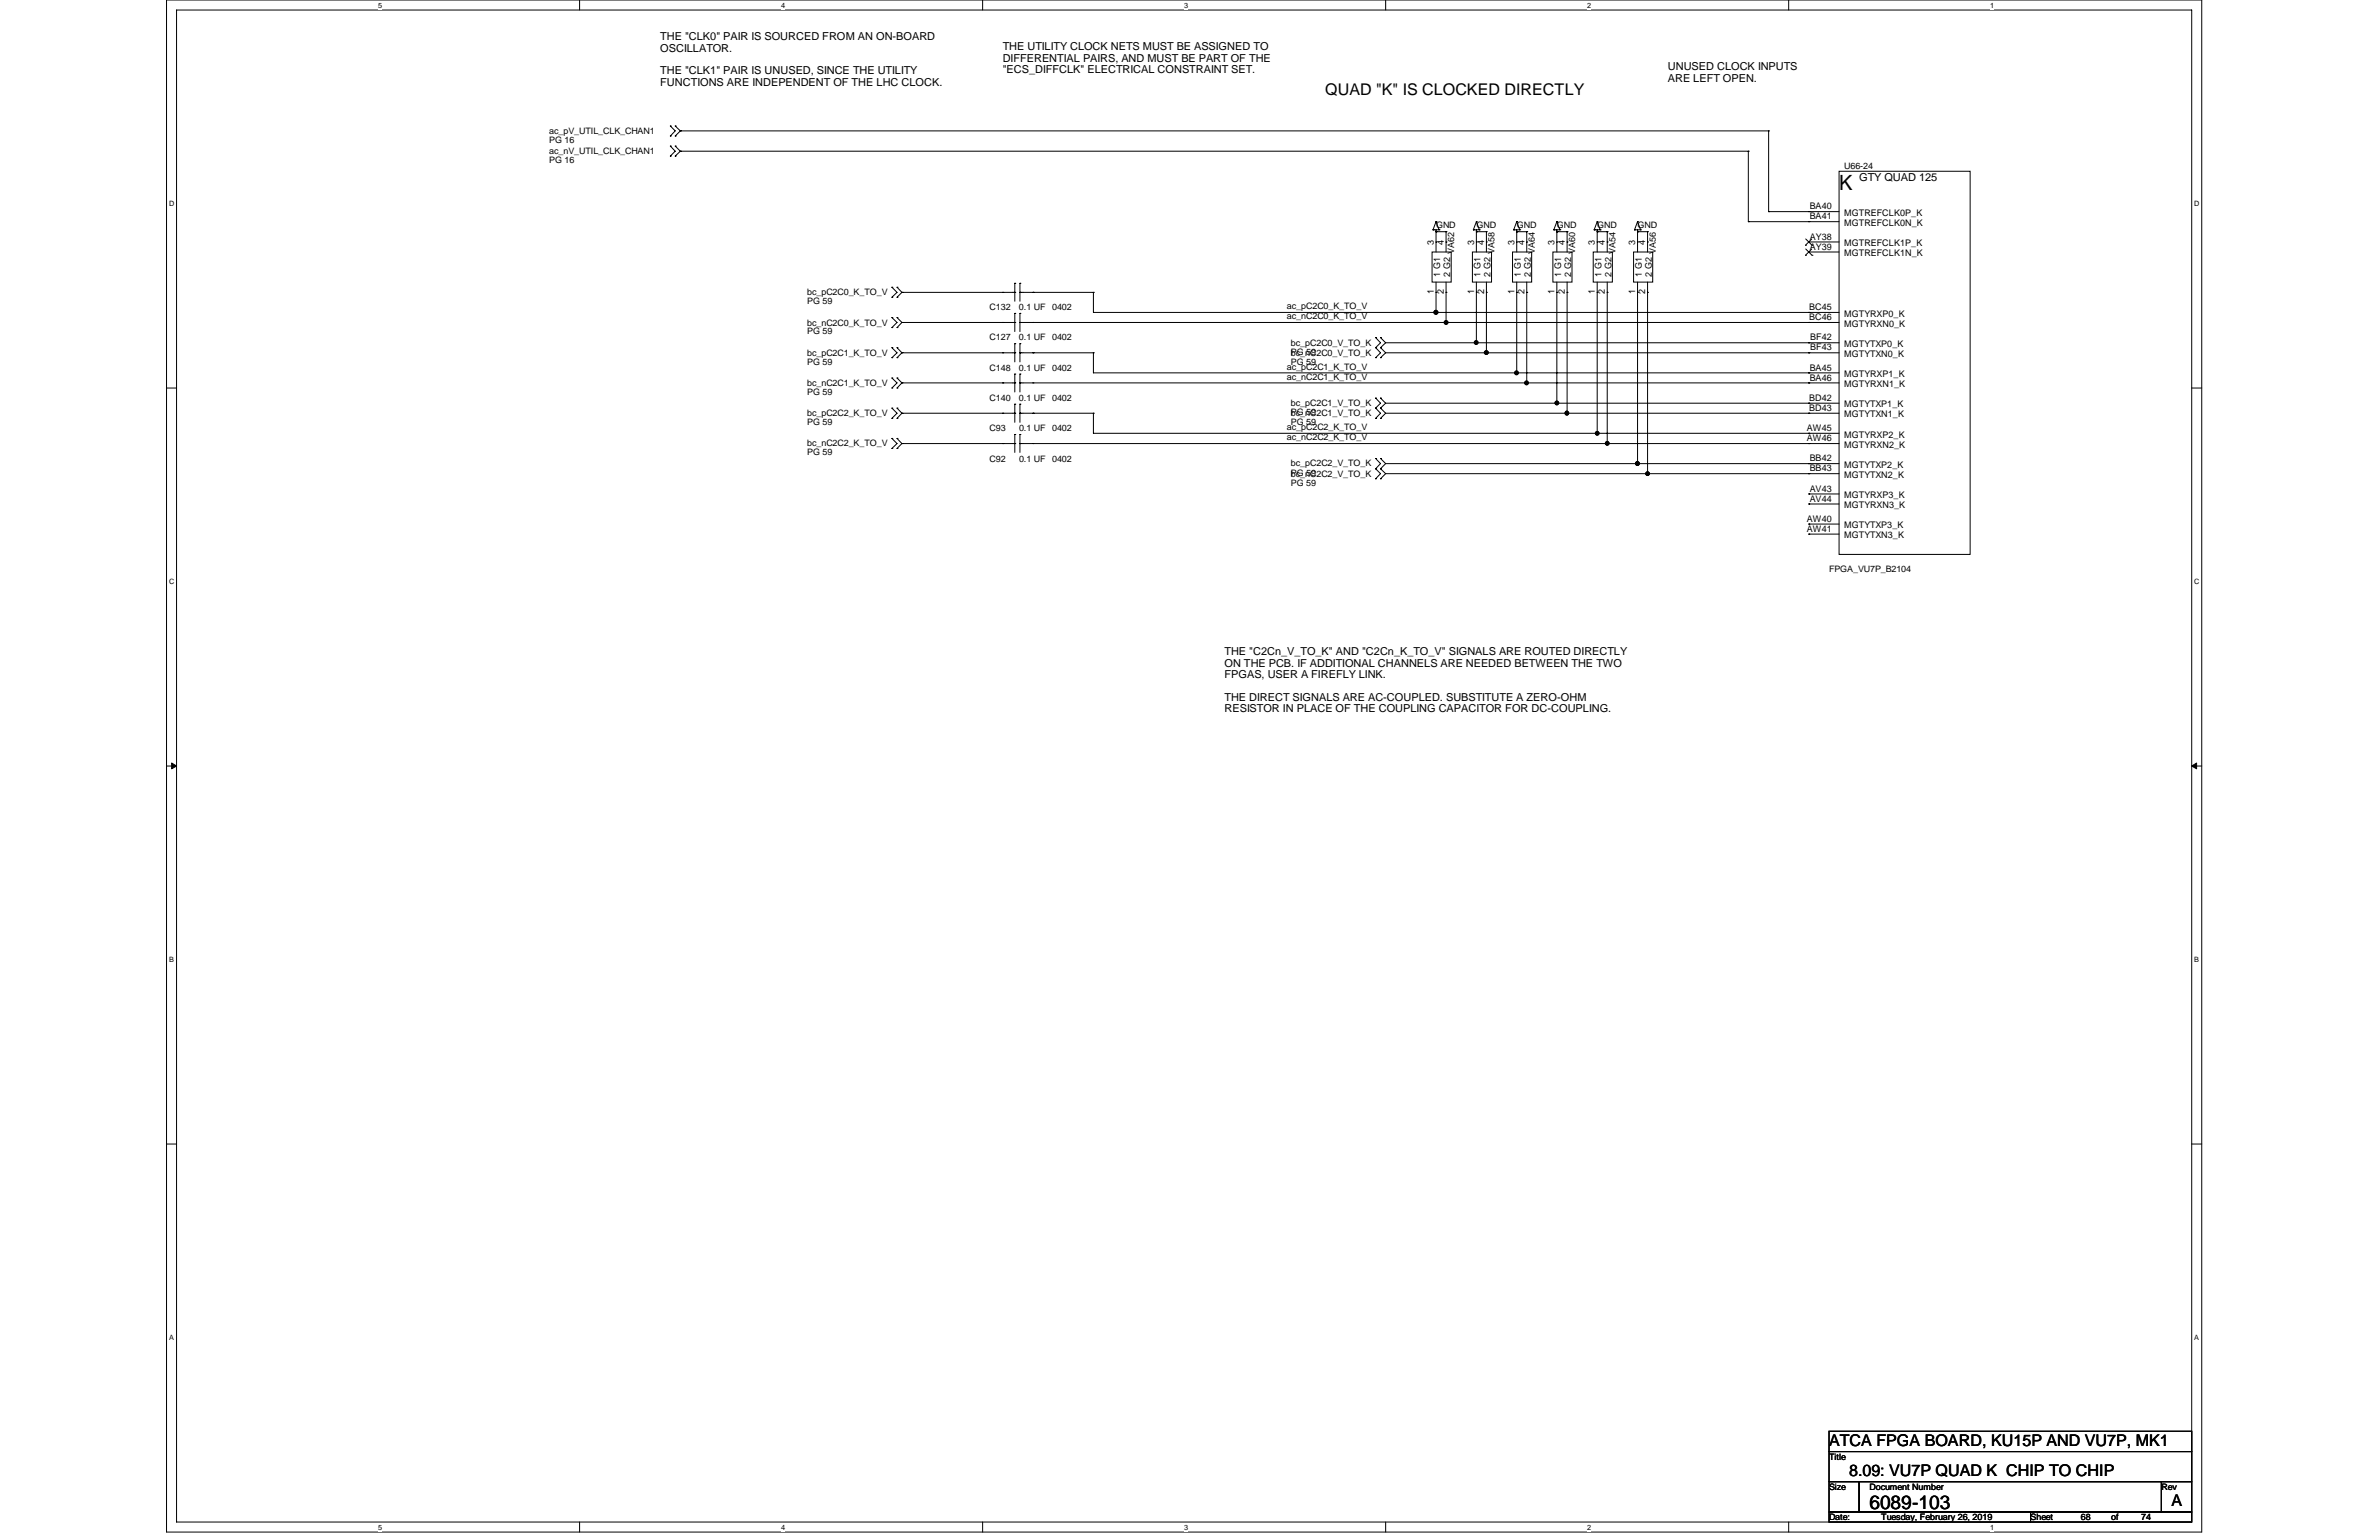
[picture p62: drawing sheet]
<svg xmlns="http://www.w3.org/2000/svg" width="432mm" height="279mm" viewBox="0 0 432 279" stroke-linecap="round" stroke-linejoin="round" font-family="sans-serif">
<defs><g id="words">
<text font-size="3.8" x="333.8" y="34.5">K</text>
<text font-size="3.5" x="339.3" y="273.7">6089-103</text>
<g font-size="2.9">
<text x="240.5" y="17.2">QUAD &quot;K&quot; IS CLOCKED DIRECTLY</text>
<text x="332" y="262.3">ATCA FPGA BOARD, KU15P AND VU7P, MK1</text>
<text x="335.6" y="267.8">8.09: VU7P QUAD K CHIP TO CHIP</text>
<text x="394.2" y="273.3">A</text>
</g>
<g font-size="2">
<text x="119.8" y="7.3">THE &quot;CLK0&quot; PAIR IS SOURCED FROM AN ON-BOARD</text>
<text x="119.8" y="9.4">OSCILLATOR.</text>
<text x="182" y="9.1">THE UTILITY CLOCK NETS MUST BE ASSIGNED TO</text>
<text x="182" y="11.2">DIFFERENTIAL PAIRS, AND MUST BE PART OF THE</text>
<text x="119.8" y="13.5">THE &quot;CLK1&quot; PAIR IS UNUSED, SINCE THE UTILITY</text>
<text x="119.8" y="15.6">FUNCTIONS ARE INDEPENDENT OF THE LHC CLOCK.</text>
<text x="182" y="13.3">&quot;ECS_DIFFCLK&quot; ELECTRICAL CONSTRAINT SET.</text>
<text x="302.7" y="12.8">UNUSED CLOCK INPUTS</text>
<text x="302.7" y="14.9">ARE LEFT OPEN.</text>
<text x="337.4" y="32.9">GTY QUAD 125</text>
<text x="222.2" y="118.9">THE &quot;C2Cn_V_TO_K&quot; AND &quot;C2Cn_K_TO_V&quot; SIGNALS ARE ROUTED DIRECTLY</text>
<text x="222.2" y="120.9">ON THE PCB. IF ADDITIONAL CHANNELS ARE NEEDED BETWEEN THE TWO</text>
<text x="222.2" y="123">FPGAS, USER A FIREFLY LINK.</text>
<text x="222.2" y="127.2">THE DIRECT SIGNALS ARE AC-COUPLED. SUBSTITUTE A ZERO-OHM</text>
<text x="222.2" y="129.2">RESISTOR IN PLACE OF THE COUPLING CAPACITOR FOR DC-COUPLING.</text>
</g>
<g font-size="1.7">
<text x="328.5" y="39.8">BA41</text>
<text x="328.5" y="38">BA40</text>
<text x="334.7" y="41">MGTREFCLK0N_K</text>
<text x="334.7" y="39.2">MGTREFCLK0P_K</text>
<text x="260.2" y="44.4" transform="rotate(-90 260.2 44.4)">3</text>
<text x="262" y="44.4" transform="rotate(-90 262 44.4)">4</text>
<text x="267.5" y="44.4" transform="rotate(-90 267.5 44.4)">3</text>
<text x="269.4" y="44.4" transform="rotate(-90 269.4 44.4)">4</text>
<text x="274.9" y="44.4" transform="rotate(-90 274.9 44.4)">3</text>
<text x="276.7" y="44.4" transform="rotate(-90 276.7 44.4)">4</text>
<text x="282.2" y="44.4" transform="rotate(-90 282.2 44.4)">3</text>
<text x="284" y="44.4" transform="rotate(-90 284 44.4)">4</text>
<text x="289.5" y="44.4" transform="rotate(-90 289.5 44.4)">3</text>
<text x="291.3" y="44.4" transform="rotate(-90 291.3 44.4)">4</text>
<text x="296.8" y="44.4" transform="rotate(-90 296.8 44.4)">3</text>
<text x="298.6" y="44.4" transform="rotate(-90 298.6 44.4)">4</text>
<text x="328.5" y="45.3">AY39</text>
<text x="328.5" y="43.5">AY38</text>
<text x="334.7" y="46.5">MGTREFCLK1N_K</text>
<text x="334.7" y="44.7">MGTREFCLK1P_K</text>
<text x="260.2" y="53.3" transform="rotate(-90 260.2 53.3)">1</text>
<text x="261.4" y="50.2" transform="rotate(-90 261.4 50.2)">1 G1</text>
<text x="262" y="53.3" transform="rotate(-90 262 53.3)">2</text>
<text x="263.2" y="50.2" transform="rotate(-90 263.2 50.2)">2 G2</text>
<text x="267.5" y="53.3" transform="rotate(-90 267.5 53.3)">1</text>
<text x="268.7" y="50.2" transform="rotate(-90 268.7 50.2)">1 G1</text>
<text x="269.4" y="53.3" transform="rotate(-90 269.4 53.3)">2</text>
<text x="270.6" y="50.2" transform="rotate(-90 270.6 50.2)">2 G2</text>
<text x="274.9" y="53.3" transform="rotate(-90 274.9 53.3)">1</text>
<text x="276.1" y="50.2" transform="rotate(-90 276.1 50.2)">1 G1</text>
<text x="276.7" y="53.3" transform="rotate(-90 276.7 53.3)">2</text>
<text x="277.9" y="50.2" transform="rotate(-90 277.9 50.2)">2 G2</text>
<text x="282.2" y="53.3" transform="rotate(-90 282.2 53.3)">1</text>
<text x="283.3" y="50.2" transform="rotate(-90 283.3 50.2)">1 G1</text>
<text x="284" y="53.3" transform="rotate(-90 284 53.3)">2</text>
<text x="285.2" y="50.2" transform="rotate(-90 285.2 50.2)">2 G2</text>
<text x="289.5" y="53.3" transform="rotate(-90 289.5 53.3)">1</text>
<text x="290.7" y="50.2" transform="rotate(-90 290.7 50.2)">1 G1</text>
<text x="291.3" y="53.3" transform="rotate(-90 291.3 53.3)">2</text>
<text x="292.5" y="50.2" transform="rotate(-90 292.5 50.2)">2 G2</text>
<text x="296.8" y="53.3" transform="rotate(-90 296.8 53.3)">1</text>
<text x="298" y="50.2" transform="rotate(-90 298 50.2)">1 G1</text>
<text x="298.6" y="53.3" transform="rotate(-90 298.6 53.3)">2</text>
<text x="299.8" y="50.2" transform="rotate(-90 299.8 50.2)">2 G2</text>
<text x="328.4" y="58.1">BC46</text>
<text x="328.4" y="56.3">BC45</text>
<text x="334.7" y="59.3">MGTYRXN0_K</text>
<text x="334.7" y="57.4">MGTYRXP0_K</text>
<text x="328.5" y="63.6">BF43</text>
<text x="328.5" y="61.8">BF42</text>
<text x="334.7" y="64.8">MGTYTXN0_K</text>
<text x="334.7" y="62.9">MGTYTXP0_K</text>
<text x="328.5" y="69">BA46</text>
<text x="328.5" y="67.2">BA45</text>
<text x="334.7" y="70.2">MGTYRXN1_K</text>
<text x="334.7" y="68.4">MGTYRXP1_K</text>
<text x="328.4" y="74.5">BD43</text>
<text x="328.4" y="72.7">BD42</text>
<text x="334.7" y="75.7">MGTYTXN1_K</text>
<text x="334.7" y="73.9">MGTYTXP1_K</text>
<text x="328" y="80.1">AW46</text>
<text x="328" y="78.2">AW45</text>
<text x="328.5" y="83.7">BB42</text>
<text x="334.7" y="81.2">MGTYRXN2_K</text>
<text x="334.7" y="79.4">MGTYRXP2_K</text>
<text x="328.5" y="89.2">AV43</text>
<text x="328.5" y="85.5">BB43</text>
<text x="334.7" y="86.7">MGTYTXN2_K</text>
<text x="334.7" y="84.9">MGTYTXP2_K</text>
<text x="328" y="94.7">AW40</text>
<text x="328.5" y="91">AV44</text>
<text x="334.7" y="92.2">MGTYRXN3_K</text>
<text x="334.7" y="90.4">MGTYRXP3_K</text>
<text x="334.7" y="95.8">MGTYTXP3_K</text>
<text x="328" y="96.5">AW41</text>
<text x="334.7" y="97.7">MGTYTXN3_K</text>
</g>
<g font-size="1.6">
<text x="99.7" y="24.3">ac_pV_UTIL_CLK_CHAN1</text>
<text x="99.7" y="26">PG 16</text>
<text x="99.7" y="27.9">ac_nV_UTIL_CLK_CHAN1</text>
<text x="99.7" y="29.6">PG 16</text>
<text x="334.7" y="30.7">U66-24</text>
<text x="260.6" y="41.3">GND</text>
<text x="268" y="41.3">GND</text>
<text x="275.3" y="41.3">GND</text>
<text x="282.6" y="41.3">GND</text>
<text x="289.9" y="41.3">GND</text>
<text x="297.2" y="41.3">GND</text>
<text x="263.9" y="46.1" transform="rotate(-90 263.9 46.1)">VA62</text>
<text x="271.3" y="46.1" transform="rotate(-90 271.3 46.1)">VA58</text>
<text x="278.6" y="46.1" transform="rotate(-90 278.6 46.1)">VA64</text>
<text x="285.9" y="46.1" transform="rotate(-90 285.9 46.1)">VA60</text>
<text x="293.2" y="46.1" transform="rotate(-90 293.2 46.1)">VA54</text>
<text x="300.5" y="46.1" transform="rotate(-90 300.5 46.1)">VA56</text>
<text x="146.5" y="53.6">bc_pC2C0_K_TO_V</text>
<text x="146.5" y="55.2">PG 59</text>
<text x="146.5" y="59.1">bc_nC2C0_K_TO_V</text>
<text x="179.6" y="56.3">C132</text>
<text x="185" y="56.3">0.1 UF</text>
<text x="191" y="56.3">0402</text>
<text x="233.6" y="56.1">ac_pC2C0_K_TO_V</text>
<text x="233.6" y="57.9">ac_nC2C0_K_TO_V</text>
<text x="146.5" y="60.7">PG 59</text>
<text x="146.5" y="64.5">bc_pC2C1_K_TO_V</text>
<text x="179.6" y="61.8">C127</text>
<text x="185" y="61.8">0.1 UF</text>
<text x="191" y="61.8">0402</text>
<text x="234.3" y="62.7">bc_pC2C0_V_TO_K</text>
<text x="234.3" y="64.3">PG 59</text>
<text x="234.3" y="64.5">bc_nC2C0_V_TO_K</text>
<text x="146.5" y="66.2">PG 59</text>
<text x="146.5" y="70">bc_nC2C1_K_TO_V</text>
<text x="146.5" y="71.7">PG 59</text>
<text x="179.6" y="67.3">C148</text>
<text x="185" y="67.3">0.1 UF</text>
<text x="191" y="67.3">0402</text>
<text x="233.6" y="67.1">ac_pC2C1_K_TO_V</text>
<text x="233.6" y="68.9">ac_nC2C1_K_TO_V</text>
<text x="234.3" y="66.2">PG 59</text>
<text x="146.5" y="75.5">bc_pC2C2_K_TO_V</text>
<text x="146.5" y="77.1">PG 59</text>
<text x="179.6" y="72.8">C140</text>
<text x="185" y="72.8">0.1 UF</text>
<text x="191" y="72.8">0402</text>
<text x="234.3" y="73.7">bc_pC2C1_V_TO_K</text>
<text x="234.3" y="75.3">PG 59</text>
<text x="234.3" y="75.5">bc_nC2C1_V_TO_K</text>
<text x="234.3" y="77.1">PG 59</text>
<text x="146.5" y="81">bc_nC2C2_K_TO_V</text>
<text x="146.5" y="82.6">PG 59</text>
<text x="179.6" y="83.7">C92</text>
<text x="179.6" y="78.2">C93</text>
<text x="185" y="83.7">0.1 UF</text>
<text x="185" y="78.2">0.1 UF</text>
<text x="191" y="83.7">0402</text>
<text x="191" y="78.2">0402</text>
<text x="233.6" y="78">ac_pC2C2_K_TO_V</text>
<text x="233.6" y="79.9">ac_nC2C2_K_TO_V</text>
<text x="234.3" y="84.6">bc_pC2C2_V_TO_K</text>
<text x="234.3" y="86.3">PG 59</text>
<text x="234.3" y="86.5">bc_nC2C2_V_TO_K</text>
<text x="234.3" y="88.1">PG 59</text>
<text x="332" y="103.8">FPGA_VU7P_B2104</text>
<text x="332" y="264.8">Title</text>
<text x="332" y="275.8">Date:</text>
<text x="332" y="270.3">Size</text>
<text x="339.3" y="270.3">Document Number</text>
<text x="341.5" y="275.8">Tuesday, February 26, 2019</text>
<text x="368.6" y="275.8">Sheet</text>
<text x="377.7" y="275.8">68</text>
<text x="383.2" y="275.8">of</text>
<text x="388.7" y="275.8">74</text>
<text x="392.3" y="270.3">Rev</text>
</g>
<g font-size="1.3">
<text x="68.6" y="1.4">5</text>
<text x="141.8" y="1.4">4</text>
<text x="214.9" y="1.4">3</text>
<text x="288.1" y="1.4">2</text>
<text x="361.2" y="1.4">1</text>
<text x="30.7" y="37.3">D</text>
<text x="398.3" y="37.3">D</text>
<text x="30.7" y="105.9">C</text>
<text x="398.3" y="105.9">C</text>
<text x="30.7" y="174.5">B</text>
<text x="398.3" y="174.5">B</text>
<text x="30.7" y="243">A</text>
<text x="398.3" y="243">A</text>
<text x="68.6" y="277.5">5</text>
<text x="141.8" y="277.5">4</text>
<text x="214.9" y="277.5">3</text>
<text x="288.1" y="277.5">2</text>
<text x="361.2" y="277.5">1</text>
</g>
</g></defs>
<path d="M30.2 0h369.4v278h-369.4zM32 1.8h365.8v274.3h-365.8z" fill="none" stroke="#000" stroke-width=".18"/>
<g fill="#fff">
<path d="M68.6 .2h.7v1.5h-.7z"/>
<path d="M68.6 276.4h.7v1.4h-.7z"/>
</g>
<path d="M105.2 0v1.8M105.2 276.1v1.9" fill="none" stroke="#000" stroke-width=".18"/>
<g fill="#fff">
<path d="M141.8 .2h.7v1.5h-.7z"/>
<path d="M141.8 276.4h.7v1.4h-.7z"/>
</g>
<path d="M178.4 0v1.8M178.4 276.1v1.9" fill="none" stroke="#000" stroke-width=".18"/>
<g fill="#fff">
<path d="M214.9 .2h.7v1.5h-.7z"/>
<path d="M214.9 276.4h.7v1.4h-.7z"/>
</g>
<path d="M251.5 0v1.8M251.5 276.1v1.9" fill="none" stroke="#000" stroke-width=".18"/>
<g fill="#fff">
<path d="M288.1 .2h.7v1.5h-.7z"/>
<path d="M288.1 276.4h.7v1.4h-.7z"/>
</g>
<path d="M324.7 0v1.8M324.7 276.1v1.9" fill="none" stroke="#000" stroke-width=".18"/>
<g fill="#fff">
<path d="M361.2 .2h.7v1.5h-.7z"/>
<path d="M361.2 276.4h.7v1.4h-.7z"/>
<path d="M30.7 36.1h.9v1.5h-.9z"/>
<path d="M398.3 36.1h.9v1.5h-.9z"/>
<path d="M30.7 104.7h.9v1.5h-.9z"/>
<path d="M398.3 104.7h.9v1.5h-.9z"/>
</g>
<path d="M30.2 70.4h1.8M397.8 70.4h1.8" fill="none" stroke="#000" stroke-width=".18"/>
<g fill="#fff">
<path d="M30.7 173.3h.8v1.5h-.8z"/>
<path d="M398.3 173.3h.8v1.5h-.8z"/>
</g>
<path d="M30.2 139h1.8M397.8 139h1.8" fill="none" stroke="#000" stroke-width=".18"/>
<path d="M31.2 138.4v1.1l.8-.5zM397.8 139l.9 .5v-1.1z" fill="#000" stroke="#000" stroke-width=".18"/>
<g fill="#fff">
<path d="M30.7 241.9h.8v1.4h-.8z"/>
<path d="M398.3 241.9h.8v1.4h-.8z"/>
</g>
<g fill="none" stroke="#000" stroke-width=".18">
<path d="M121.7 24.7h.1M121.7 22.9h.1M121.7 28.3h.1M121.7 26.5h.1M121.7 22.9l.9 .8-.9 1M121.7 26.5l.9 .9-.9 .9M122.6 22.9h.1M122.6 24.7h.1M122.6 26.5h.1M122.6 28.3h.1M122.6 22.9l.9 .8M122.6 26.5l.9 .9"/>
<path d="M123.5 23.7l-.9 1M123.5 27.4l-.9 .9M123.5 23.7h.1M123.5 27.4h.1M123.5 23.7h197.5M123.5 27.4h193.8M317.3 27.4h.1M317.3 27.4v12.8M321 23.7h.1M321 38.4h.1M321 38.4h12.8M321 23.7v14.7"/>
<path d="M328.3 38.4h.1M333.8 31.1h23.8v69.5h-23.8zM161.9 53.9h.1M161.9 52.1h.1M161.9 59.4h.1M161.9 57.6h.1M161.9 52.1l.9 .9-.9 .9M161.9 57.6l.9 .9-.9 .9M162.8 52.1h.1M162.8 53.9h.1M162.8 57.6h.1M162.8 59.4h.1"/>
<path d="M162.8 52.1l.9 .9M162.8 57.6l.9 .9M163.7 58.5h.1M163.7 53h.1M163.7 53l-.9 .9M163.7 58.5l-.9 .9M182 53h.1M182 58.5h.1M184.2 53h.1M184.2 51.4h.1M184.2 58.5h.1M184.2 56.9h.1"/>
<path d="M184.2 51.4v3.3M184.2 56.9v3.3M184.2 53h-20.5M184.2 58.5h-20.5M185.1 51.4h.1M185.1 53h.1M185.1 56.9h.1M185.1 58.5h.1M185.1 51.4v3.3M185.1 56.9v3.3M185.1 53h13.4M185.1 58.5h148.7"/>
<path d="M187.5 53h.1M187.5 58.5h.1M198.5 53h.1M198.5 53v3.7h135.3M259.9 45.7h3.5v5.5h-3.5zM260.1 41.7h.1M260.1 41.7h1.1M260.6 42h1.9M260.6 53h.1M260.6 43.9h.1M260.6 56.7h.1M260.6 51.2v5.5"/>
<path d="M260.6 42h.1M260.6 40.2h.1M260.6 41.7v4M260.6 40.2l.6 1.5M260.6 40.2l-.5 1.5M261.2 41.7h.1M262.5 42h.1M262.5 42v3.7M262.5 53h.1M262.5 43.9h.1M262.5 58.5h.1M262.5 51.2v7.3"/>
<path d="M267.3 45.7h3.4v5.5h-3.4zM267.4 41.7h.1M267.4 41.7h1.1M268 53h.1M268 43.9h.1M268 51.2v11M268 42h.1M268 40.2h.1M268 41.7v4M268 40.2l.5 1.5M268 40.2l-.6 1.5M268 42h1.8"/>
<path d="M268.5 41.7h.1M269.8 42h.1M269.8 42v3.7M269.8 53h.1M269.8 43.9h.1M269.8 51.2v12.8M274.5 45.7h3.5v5.5h-3.5zM274.7 41.7h.1M274.7 41.7h1.1M275.3 53h.1M275.3 43.9h.1M275.3 51.2v16.4"/>
<path d="M275.3 42h1.8M275.3 42h.1M275.3 40.2h.1M275.3 41.7v4M275.3 40.2l.5 1.5M275.3 40.2l-.6 1.5M275.8 41.7h.1M277.1 42h.1M277.1 42v3.7M277.1 53h.1M277.1 43.9h.1M277.1 51.2v18.3"/>
<path d="M281.9 45.7h3.4v5.5h-3.4zM282 41.7h.1M282 41.7h1.1M282.6 42h1.8M282.6 53h.1M282.6 43.9h.1M282.6 51.2v22M282.6 42h.1M282.6 40.2h.1M282.6 41.7v4M282.6 40.2l.5 1.5M282.6 40.2l-.6 1.5"/>
<path d="M283.1 41.7h.1M284.4 42h.1M284.4 42v3.7M284.4 53h.1M284.4 43.9h.1M284.4 51.2v23.8M289.2 45.7h3.5v5.5h-3.5zM289.3 41.7h.1M289.3 41.7h1.1M289.9 42h1.8M289.9 53h.1M289.9 43.9h.1"/>
<path d="M289.9 51.2v27.4M289.9 42h.1M289.9 40.2h.1M289.9 41.7v4M289.9 40.2l.5 1.5M289.9 40.2l-.6 1.5M290.4 41.7h.1M291.7 53h.1M291.7 43.9h.1M291.7 42h.1M291.7 42v3.7M291.7 51.2v29.3"/>
<path d="M296.5 45.7h3.5v5.5h-3.5zM296.7 41.7h.1M296.7 41.7h1.1M297.2 42h1.8M297.2 53h.1M297.2 43.9h.1M297.2 51.2v32.9M297.2 42h.1M297.2 40.2h.1M297.2 41.7v4M297.2 40.2l.6 1.5M297.2 40.2l-.5 1.5"/>
<path d="M297.8 41.7h.1M299 42h.1M299 42v3.7M299 53h.1M299 43.9h.1M299 51.2v34.7M317.3 40.2h.1M327.7 46.3h.1M327.7 44.5h.1M327.7 45.2l1.2 1.1M327.7 43.3l1.2 1.2M328.3 40.2h.1"/>
<path d="M328.3 45.7h.1M328.3 43.9h.1M328.3 58.5h.1M328.3 56.7h.1M328.3 45.7h5.5M328.3 43.9h5.5M328.8 45.2l-1.1 1.1M328.8 43.3l-1.1 1.2M328.9 46.3h.1M328.9 44.5h.1M333.8 40.2h-16.5M161.9 64.9h.1"/>
<path d="M161.9 63.1h.1M161.9 70.4h.1M161.9 68.6h.1M161.9 75.9h.1M161.9 74h.1M161.9 79.5h.1M161.9 63.1l.9 .9-.9 .9M161.9 68.6l.9 .9-.9 .9M161.9 74l.9 1-.9 .9M161.9 79.5l.9 1-.9 .9M162.8 63.1h.1M162.8 64.9h.1"/>
<path d="M162.8 68.6h.1M162.8 70.4h.1M162.8 74h.1M162.8 75.9h.1M162.8 79.5h.1M162.8 63.1l.9 .9M162.8 68.6l.9 .9M162.8 74l.9 1M162.8 79.5l.9 1M163.7 64h.1M163.7 69.5h.1M163.7 75h.1"/>
<path d="M163.7 69.5h20.5M163.7 75h20.5M163.7 64l-.9 .9M163.7 69.5l-.9 .9M163.7 75l-.9 .9M182 64h.1M182 69.5h.1M182 75h.1M184.2 64h.1M184.2 62.4h.1M184.2 78.8h.1M184.2 69.5h.1"/>
<path d="M184.2 67.9h.1M184.2 75h.1M184.2 73.3h.1M184.2 64h-20.5M184.2 62.4v3.3M184.2 67.9v3.2M184.2 73.3v3.3M184.2 78.8v3.3M185.1 62.4h.1M185.1 64h.1M185.1 78.8h.1M185.1 67.9h.1"/>
<path d="M185.1 69.5h.1M185.1 73.3h.1M185.1 75h.1M185.1 64h13.4M185.1 62.4v3.3M185.1 67.9v3.2M185.1 73.3v3.3M185.1 78.8v3.3M185.1 69.5h148.7M185.1 75h13.4M187.5 64h.1M187.5 69.5h.1"/>
<path d="M187.5 75h.1M198.5 64h.1M198.5 64v3.6h135.3M198.5 75h.1M198.5 75v3.6h135.3M249.7 63.1h.1M249.7 61.3h.1M249.7 64.9h.1M249.7 74h.1M249.7 72.2h.1M249.7 75.9h.1M249.7 61.3l.9 .9-.9 .9"/>
<path d="M249.7 63.1l.9 .9-.9 .9M249.7 72.2l.9 1-.9 .8M249.7 74l.9 1-.9 .9M250.6 61.3h.1M250.6 63.1h.1M250.6 64.9h.1M250.6 72.2h.1M250.6 74h.1M250.6 75.9h.1M250.6 61.3l.9 .9M250.6 63.1l.9 .9M250.6 72.2l.9 1"/>
<path d="M250.6 74l.9 1M251.5 62.2l-.9 .9M251.5 64l-.9 .9M251.5 73.2l-.9 .8M251.5 75l-.9 .9M251.5 75h82.3M251.5 62.2h82.3M251.5 73.2h82.3M268 62.2h.1M269.8 64h.1M275.3 67.6h.1M277.1 69.5h.1"/>
<path d="M282.6 73.2h.1M284.4 75h.1M289.9 78.6h.1M328.3 69.5h.1M328.3 67.6h.1M328.3 78.6h.1M328.3 64h.1M328.3 75h.1M328.3 62.2h.1M328.3 73.2h.1M333.8 64h-82.3M161.9 81.4h.1"/>
<path d="M162.8 81.4h.1M163.7 80.5h.1M163.7 80.5l-.9 .9M182 80.5h.1M184.2 80.5h.1M184.2 80.5h-20.5M185.1 80.5h.1M185.1 80.5h148.7M187.5 80.5h.1M249.7 85h.1M249.7 83.2h.1M249.7 86.9h.1"/>
<path d="M249.7 83.2l.9 .9-.9 .9M249.7 85l.9 .9-.9 1M250.6 83.2h.1M250.6 85h.1M250.6 86.9h.1M250.6 83.2l.9 .9M250.6 85l.9 .9M251.5 84.1l-.9 .9M251.5 85.9l-.9 1M251.5 84.1h82.3M291.7 80.5h.1M297.2 84.1h.1"/>
<path d="M299 85.9h.1M328.3 80.5h.1M328.3 91.4h.1M328.3 89.6h.1M328.3 85.9h.1M328.3 96.9h.1M328.3 84.1h.1M328.3 95.1h.1M328.3 91.4h5.5M328.3 89.6h5.5M328.3 96.9h5.5M328.3 95.1h5.5"/>
<path d="M333.8 85.9h-82.3M30.2 207.6h1.8M397.8 207.6h1.8M332 259.7h65.8v3.7h-65.8zM332 263.4h65.8v5.4h-65.8zM332 268.8h5.4v5.5h-5.4zM332 274.3h36.6v1.8h-36.6zM337.4 268.8h54.9v5.5h-54.9zM368.6 274.3h29.2v1.8h-29.2zM392.3 268.8h5.5v5.5h-5.5z"/>
</g>
<g fill="#000" stroke="#000" stroke-width=".18">
<circle cx="260.6" cy="56.7" r=".36"/>
<circle cx="262.5" cy="58.5" r=".34"/>
<circle cx="267.9" cy="62.1" r=".34"/>
<circle cx="269.8" cy="64" r=".35"/>
<circle cx="275.3" cy="67.6" r=".34"/>
<circle cx="277.1" cy="69.5" r=".34"/>
<circle cx="282.6" cy="73.1" r=".34"/>
<circle cx="284.4" cy="75" r=".35"/>
<circle cx="289.9" cy="78.6" r=".34"/>
<circle cx="291.7" cy="80.4" r=".34"/>
<circle cx="297.2" cy="84.1" r=".36"/>
<circle cx="299" cy="85.9" r=".34"/>
</g>
<use href="#words"/>
</svg>
